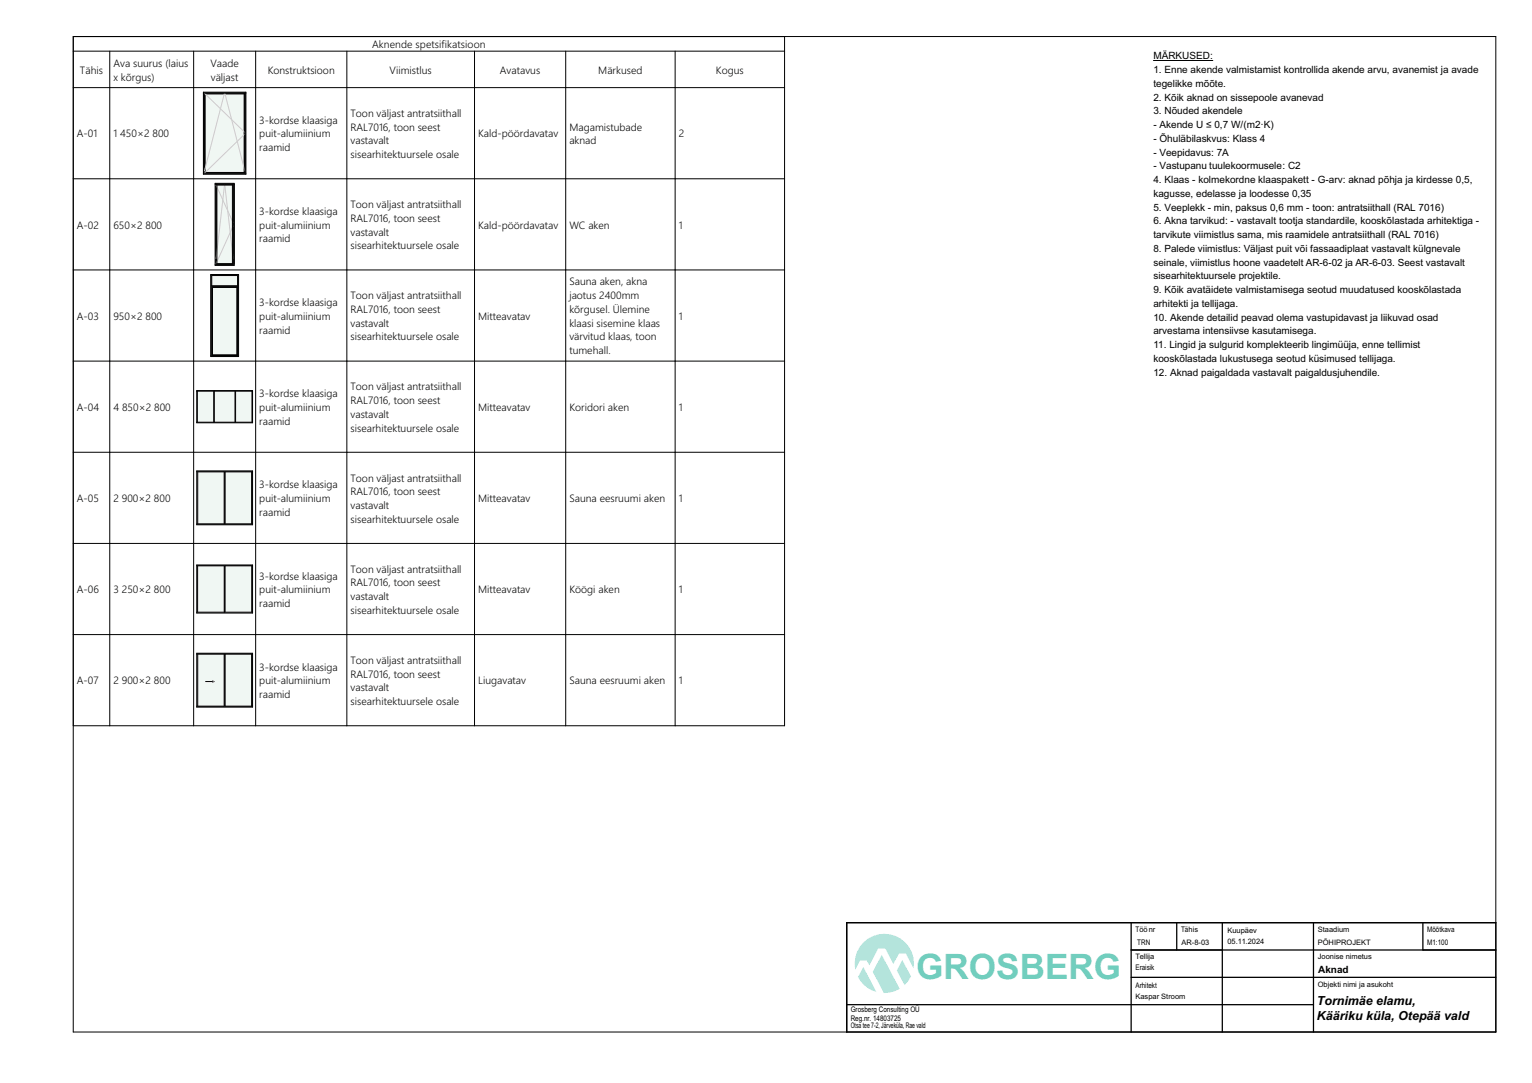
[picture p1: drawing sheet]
<svg xmlns="http://www.w3.org/2000/svg" width="420mm" height="297mm" viewBox="0 0 420 297" stroke-linecap="round" stroke-linejoin="round" font-family="sans-serif">
<defs><g id="words">
<text font-size="9.6" fill="#71cebe" x="251.2" y="268.4">GROSBERG</text>
<g font-size="3.4">
<text x="361" y="275.7">Tornimäe elamu,</text>
<text x="361" y="279.6">Kääriku küla, Otepää vald</text>
</g>
<g font-size="2.8">
<text x="102" y="13.2">Aknende spetsifikatsioon</text>
<text x="21.9" y="20.2">Tähis</text>
<text x="31.1" y="18.3">Ava suurus (laius</text>
<text x="31.1" y="22.1">x kõrgus)</text>
<text x="57.7" y="18.3">Vaade</text>
<text x="57.8" y="22.1">väljast</text>
<text x="73.4" y="20.2">Konstruktsioon</text>
<text x="106.8" y="20.2">Viimistlus</text>
<text x="137.1" y="20.2">Avatavus</text>
<text x="164" y="20.2">Märkused</text>
<text x="196.3" y="20.2">Kogus</text>
<text x="71.1" y="33.9">3-kordse klaasiga</text>
<text x="96.1" y="32.1">Toon väljast antratsiithall</text>
<text x="96.1" y="35.8">RAL7016, toon seest</text>
<text x="156.1" y="35.8">Magamistubade</text>
<text x="21.1" y="37.7">A-01</text>
<text x="31.1" y="37.7">1</text>
<text x="33" y="37.7">450×2</text>
<text x="41.8" y="37.7">800</text>
<text x="71.1" y="37.7">puit-alumiinium</text>
<text x="71.1" y="41.5">raamid</text>
<text x="96.1" y="39.6">vastavalt</text>
<text x="131.1" y="37.7">Kald-pöördavatav</text>
<text x="156.1" y="39.6">aknad</text>
<text x="186.1" y="37.7">2</text>
<text x="96.1" y="43.4">sisearhitektuursele osale</text>
<text x="71.1" y="58.9">3-kordse klaasiga</text>
<text x="96.1" y="57.1">Toon väljast antratsiithall</text>
<text x="21.1" y="62.7">A-02</text>
<text x="31.1" y="62.7">650×2</text>
<text x="39.9" y="62.7">800</text>
<text x="71.1" y="62.7">puit-alumiinium</text>
<text x="96.1" y="60.8">RAL7016, toon seest</text>
<text x="96.1" y="64.6">vastavalt</text>
<text x="131.1" y="62.7">Kald-pöördavatav</text>
<text x="156.1" y="62.7">WC aken</text>
<text x="186.1" y="62.7">1</text>
<text x="71.1" y="66.5">raamid</text>
<text x="96.1" y="68.4">sisearhitektuursele osale</text>
<text x="71.1" y="83.9">3-kordse klaasiga</text>
<text x="96.1" y="82.1">Toon väljast antratsiithall</text>
<text x="156.1" y="78.3">Sauna aken, akna</text>
<text x="156.1" y="82.1">jaotus 2400mm</text>
<text x="21.1" y="87.7">A-03</text>
<text x="31.1" y="87.7">950×2</text>
<text x="39.9" y="87.7">800</text>
<text x="71.1" y="87.7">puit-alumiinium</text>
<text x="96.1" y="85.8">RAL7016, toon seest</text>
<text x="96.1" y="89.6">vastavalt</text>
<text x="131.1" y="87.7">Mitteavatav</text>
<text x="156.1" y="85.8">kõrgusel. Ülemine</text>
<text x="156.1" y="89.6">klaasi sisemine klaas</text>
<text x="186.1" y="87.7">1</text>
<text x="71.1" y="91.5">raamid</text>
<text x="96.1" y="93.4">sisearhitektuursele osale</text>
<text x="156.1" y="93.4">värvitud klaas, toon</text>
<text x="156.1" y="97.1">tumehall.</text>
<text x="96.1" y="107.1">Toon väljast antratsiithall</text>
<text x="21.1" y="112.7">A-04</text>
<text x="31.1" y="112.7">4</text>
<text x="33.5" y="112.7">850×2</text>
<text x="42.3" y="112.7">800</text>
<text x="71.1" y="108.9">3-kordse klaasiga</text>
<text x="71.1" y="112.7">puit-alumiinium</text>
<text x="96.1" y="110.8">RAL7016, toon seest</text>
<text x="131.1" y="112.7">Mitteavatav</text>
<text x="156.1" y="112.7">Koridori aken</text>
<text x="186.1" y="112.7">1</text>
<text x="71.1" y="116.5">raamid</text>
<text x="96.1" y="114.6">vastavalt</text>
<text x="96.1" y="118.4">sisearhitektuursele osale</text>
<text x="21.1" y="137.7">A-05</text>
<text x="31.1" y="137.7">2</text>
<text x="33.4" y="137.7">900×2</text>
<text x="42.2" y="137.7">800</text>
<text x="71.1" y="133.9">3-kordse klaasiga</text>
<text x="71.1" y="137.7">puit-alumiinium</text>
<text x="96.1" y="132.1">Toon väljast antratsiithall</text>
<text x="96.1" y="135.8">RAL7016, toon seest</text>
<text x="131.1" y="137.7">Mitteavatav</text>
<text x="156.1" y="137.7">Sauna eesruumi aken</text>
<text x="186.1" y="137.7">1</text>
<text x="71.1" y="141.5">raamid</text>
<text x="96.1" y="139.6">vastavalt</text>
<text x="96.1" y="143.4">sisearhitektuursele osale</text>
<text x="71.1" y="158.9">3-kordse klaasiga</text>
<text x="96.1" y="157.1">Toon väljast antratsiithall</text>
<text x="96.1" y="160.8">RAL7016, toon seest</text>
<text x="21.1" y="162.7">A-06</text>
<text x="31.1" y="162.7">3</text>
<text x="33.4" y="162.7">250×2</text>
<text x="42.2" y="162.7">800</text>
<text x="71.1" y="162.7">puit-alumiinium</text>
<text x="71.1" y="166.5">raamid</text>
<text x="96.1" y="164.6">vastavalt</text>
<text x="131.1" y="162.7">Mitteavatav</text>
<text x="156.1" y="162.7">Köögi aken</text>
<text x="186.1" y="162.7">1</text>
<text x="96.1" y="168.4">sisearhitektuursele osale</text>
<text x="71.1" y="183.9">3-kordse klaasiga</text>
<text x="96.1" y="182.1">Toon väljast antratsiithall</text>
<text x="96.1" y="185.8">RAL7016, toon seest</text>
<text x="21.1" y="187.7">A-07</text>
<text x="31.1" y="187.7">2</text>
<text x="33.4" y="187.7">900×2</text>
<text x="42.2" y="187.7">800</text>
<text x="71.1" y="187.7">puit-alumiinium</text>
<text x="71.1" y="191.5">raamid</text>
<text x="96.1" y="189.6">vastavalt</text>
<text x="131.1" y="187.7">Liugavatav</text>
<text x="156.1" y="187.7">Sauna eesruumi aken</text>
<text x="186.1" y="187.7">1</text>
<text x="96.1" y="193.4">sisearhitektuursele osale</text>
</g>
<g font-size="2.7">
<text x="316.2" y="16.3">MÄRKUSED:</text>
<text x="316.2" y="20.1">1. Enne akende valmistamist kontrollida akende arvu, avanemist ja avade</text>
<text x="316.2" y="23.9">tegelikke mõõte.</text>
<text x="316.2" y="27.6">2. Kõik aknad on sissepoole avanevad</text>
<text x="316.2" y="31.4">3. Nõuded akendele</text>
<text x="316.2" y="35.2">- Akende U ≤ 0,7 W/(m2·K)</text>
<text x="316.2" y="38.9">- Õhuläbilaskvus: Klass 4</text>
<text x="316.2" y="42.7">- Veepidavus: 7A</text>
<text x="316.2" y="46.5">- Vastupanu tuulekoormusele: C2</text>
<text x="316.2" y="50.3">4. Klaas - kolmekordne klaaspakett - G-arv: aknad põhja ja kirdesse 0,5,</text>
<text x="316.2" y="54">kagusse, edelasse ja loodesse 0,35</text>
<text x="316.2" y="57.8">5. Veeplekk - min, paksus 0,6 mm - toon: antratsiithall (RAL 7016)</text>
<text x="316.2" y="61.6">6. Akna tarvikud: - vastavalt tootja standardile, kooskõlastada arhitektiga -</text>
<text x="316.2" y="65.3">tarvikute viimistlus sama, mis raamidele antratsiithall (RAL 7016)</text>
<text x="316.2" y="69.1">8. Palede viimistlus: Väljast puit või fassaadiplaat vastavalt külgnevale</text>
<text x="316.2" y="72.8">seinale, viimistlus hoone vaadetelt AR-6-02 ja AR-6-03. Seest vastavalt</text>
<text x="316.2" y="76.6">sisearhitektuursele projektile.</text>
<text x="316.2" y="80.4">9. Kõik avatäidete valmistamisega seotud muudatused kooskõlastada</text>
<text x="316.2" y="84.1">arhitekti ja tellijaga.</text>
<text x="316.2" y="87.9">10. Akende detailid peavad olema vastupidavast ja liikuvad osad</text>
<text x="316.2" y="91.7">arvestama intensiivse kasutamisega.</text>
<text x="316.2" y="95.4">11. Lingid ja sulgurid komplekteerib lingimüüja, enne tellimist</text>
<text x="316.2" y="99.2">kooskõlastada lukustusega seotud küsimused tellijaga.</text>
<text x="316.2" y="103">12. Aknad paigaldada vastavalt paigaldusjuhendile.</text>
<text x="361.4" y="266.8">Aknad</text>
</g>
<g font-size="2.1">
<text x="311.3" y="255.6">Töönr</text>
<text x="323.8" y="255.6">Tähis</text>
<text x="336.5" y="255.9">Kuupäev</text>
<text x="361.3" y="255.6">Staadium</text>
<text x="391.3" y="255.6">Mõõtkava</text>
<text x="311.3" y="263.1">Tellija</text>
<text x="311.8" y="259.2">TRN</text>
<text x="323.9" y="259">AR-8-03</text>
<text x="336.5" y="259">05.11.2024</text>
<text x="361.3" y="259.1">PÕHIPROJEKT</text>
<text x="361.3" y="263.1">Joonise nimetus</text>
<text x="391.3" y="259.1">M1:100</text>
<text x="311.3" y="266.1">Eraisik</text>
<text x="311.3" y="271">Arhitekt</text>
<text x="311.3" y="273.9">Kaspar Stroom</text>
<text x="361.3" y="270.6">Objekti nimi ja asukoht</text>
<text x="233.2" y="277.5">Grosberg Consulting OÜ</text>
<text x="233.2" y="279.9">Reg.nr. 14803725</text>
<text x="233.2" y="281.9">Otsa tee 7-2, Järveküla, Rae vald</text>
</g>
</g></defs>
<path d="M310.1 253v30M322.6 253v7.5M335.1 253v30M360.1 253v30M390.1 253v7.5M410.1 253h-178v30M232.1 275.5h128M310.1 260.5h100M310.1 268h100" fill="none" stroke="#000" stroke-width=".35"/>
<g fill="#b4e4dc">
<path d="M247.4 263.3l2.4 4.5-1.8 2.4-2.1-4.1z" fill-rule="evenodd"/>
<path d="M236.7 265.2l3.6 6.8a8.1 8.1 0 0 1-5.1-4.1z" fill-rule="evenodd"/>
<path d="M241.7 261.8l4.9 9.4-1.3 .6-1.5 .4-1.5 .1-3-5.8z" fill-rule="evenodd"/>
<path d="M236.7 258.5a8.1 8.1 0 0 1 9.5-1.5 8.1 8.1 0 0 1 4.3 8.6l-2.2-4.1h-1.8l-1.6 2.9-2.2-4.3h-1.9l-2.5 4.6-.7-1.3h-1.8l-1.3 2.5a8.1 8.1 0 0 1 2.2-7.4z" fill-rule="evenodd"/>
</g>
<path d="M232.1 253h178v30h-178z" fill="none" stroke="#000" stroke-width=".35"/>
<path d="M20.1 10h390v273h-390z" fill="none" stroke="#000" stroke-width=".27"/>
<path d="M55.9 25.6v21.9M67.3 25.6v21.9" fill="none" stroke="#414141" stroke-width=".28"/>
<g fill="#414141">
<path d="M55.8 47.5h11.6v.3h-11.6z" fill-rule="evenodd"/>
<path d="M55.8 25.3h11.6v.3h-11.6z" fill-rule="evenodd"/>
</g>
<path d="M56.1 25.8v21.5M67 25.8v21.5" fill="none" stroke="#414141" stroke-width=".27"/>
<g fill="#414141">
<path d="M56 47.3h11.1v.2h-11.1z" fill-rule="evenodd"/>
<path d="M56 25.6h11.1v.2h-11.1z" fill-rule="evenodd"/>
</g>
<path d="M56.2 25.8h10.7v21.5h-10.7z" fill-rule="evenodd" fill="#f0f7f3"/>
<path d="M55.8 25.3h11.6v22.5h-11.6zM56 25.6h11.1v21.9h-11.1zM56.2 25.8h10.7v21.5h-10.7z" fill="none" stroke="#000" stroke-width=".27"/>
<path d="M56.1 25.6l11 10.7M61.5 25.6l-5.5 21.3M61.6 25.6l5.5 21.3M67.1 36.7l-11 10.8" fill="none" stroke="#ccc" stroke-width=".27"/>
<path d="M59.1 50.6v21.9M64.1 50.6v21.9" fill="none" stroke="#414141" stroke-width=".28"/>
<g fill="#414141">
<path d="M59 72.5h5.2v.3h-5.2z" fill-rule="evenodd"/>
<path d="M59 50.3h5.2v.3h-5.2z" fill-rule="evenodd"/>
</g>
<path d="M59.4 50.8v21.5M63.8 50.8v21.5" fill="none" stroke="#414141" stroke-width=".27"/>
<g fill="#414141">
<path d="M59.3 72.3h4.6v.2h-4.6z" fill-rule="evenodd"/>
<path d="M59.3 50.6h4.6v.2h-4.6z" fill-rule="evenodd"/>
</g>
<path d="M59.5 50.8h4.2v21.5h-4.2z" fill-rule="evenodd" fill="#f0f7f3"/>
<path d="M59 50.3h5.2v22.5h-5.2zM59.3 50.6h4.6v21.9h-4.6zM59.5 50.8h4.2v21.5h-4.2z" fill="none" stroke="#000" stroke-width=".27"/>
<path d="M59.3 50.8l4.6 10.3M61.6 50.6l-2.3 20.3M61.6 50.6l2.3 20.3M63.9 62l-4.6 10.3" fill="none" stroke="#ccc" stroke-width=".27"/>
<g fill="#414141">
<path d="M65.1 75.6h.3v21.9h-.3z" fill-rule="evenodd"/>
<path d="M57.8 75.6h.3v21.9h-.3z" fill-rule="evenodd"/>
</g>
<path d="M58.1 78.5h7" fill="none" stroke="#414141" stroke-width=".28"/>
<g fill="#414141">
<path d="M57.8 97.5h7.6v.3h-7.6z" fill-rule="evenodd"/>
<path d="M57.8 75.3h7.6v.3h-7.6z" fill-rule="evenodd"/>
</g>
<path d="M58.1 75.6h7v2.8h-7z" fill-rule="evenodd" fill="#f0f7f3"/>
<path d="M58.2 78.8v18.5M65 78.8v18.5" fill="none" stroke="#414141" stroke-width=".27"/>
<g fill="#414141">
<path d="M58.1 97.3h7v.2h-7z" fill-rule="evenodd"/>
<path d="M58.1 78.6h7v.2h-7z" fill-rule="evenodd"/>
</g>
<path d="M58.3 78.8h6.6v18.5h-6.6z" fill-rule="evenodd" fill="#f0f7f3"/>
<path d="M57.8 75.3h7.6v22.5h-7.6zM58.1 75.6h7v2.8h-7zM58.1 78.6h7v18.9h-7zM58.3 78.8h6.6v18.5h-6.6z" fill="none" stroke="#000" stroke-width=".27"/>
<path d="M54 107.3v8.5M58.7 107.3v8.5M64.5 107.3v8.5M69.2 107.3v8.5" fill="none" stroke="#414141" stroke-width=".27"/>
<g fill="#414141">
<path d="M53.9 115.8h15.3v.1h-15.3z" fill-rule="evenodd"/>
<path d="M53.9 107.1h15.3v.2h-15.3z" fill-rule="evenodd"/>
</g>
<g fill="#f0f7f3">
<path d="M54.1 107.3h4.5v8.5h-4.5z" fill-rule="evenodd"/>
<path d="M58.8 107.3h5.6v8.5h-5.6z" fill-rule="evenodd"/>
<path d="M64.6 107.3h4.5v8.5h-4.5z" fill-rule="evenodd"/>
</g>
<path d="M53.9 107.1h15.3v8.8h-15.3zM54.1 107.3h4.5v8.5h-4.5zM58.8 107.3h5.6v8.5h-5.6zM64.6 107.3h4.5v8.5h-4.5z" fill="none" stroke="#000" stroke-width=".27"/>
<path d="M54.1 129.4v14.3M61.6 129.4v14.3M69.1 129.4v14.3" fill="none" stroke="#414141" stroke-width=".27"/>
<g fill="#414141">
<path d="M53.9 143.7h15.3v.2h-15.3z" fill-rule="evenodd"/>
<path d="M53.9 129.1h15.3v.3h-15.3z" fill-rule="evenodd"/>
</g>
<g fill="#f0f7f3">
<path d="M61.7 129.4h7.3v14.3h-7.3z" fill-rule="evenodd"/>
<path d="M54.2 129.4h7.3v14.3h-7.3z" fill-rule="evenodd"/>
</g>
<path d="M53.9 129.1h15.3v14.8h-15.3zM54.2 129.4h7.3v14.3h-7.3zM61.7 129.4h7.3v14.3h-7.3z" fill="none" stroke="#000" stroke-width=".27"/>
<path d="M54.1 155.2v12.7M61.6 155.2v12.7M69.1 155.2v12.7" fill="none" stroke="#414141" stroke-width=".27"/>
<g fill="#414141">
<path d="M53.9 167.9h15.3v.2h-15.3z" fill-rule="evenodd"/>
<path d="M53.9 154.9h15.3v.3h-15.3z" fill-rule="evenodd"/>
</g>
<g fill="#f0f7f3">
<path d="M61.7 155.2h7.3v12.7h-7.3z" fill-rule="evenodd"/>
<path d="M54.2 155.2h7.3v12.7h-7.3z" fill-rule="evenodd"/>
</g>
<path d="M53.9 154.9h15.3v13.2h-15.3zM54.2 155.2h7.3v12.7h-7.3zM61.7 155.2h7.3v12.7h-7.3z" fill="none" stroke="#000" stroke-width=".27"/>
<path d="M54.1 179.4v14.3M61.6 179.4v14.3M69.1 179.4v14.3" fill="none" stroke="#414141" stroke-width=".27"/>
<g fill="#414141">
<path d="M53.9 193.7h15.3v.2h-15.3z" fill-rule="evenodd"/>
<path d="M53.9 179.1h15.3v.3h-15.3z" fill-rule="evenodd"/>
</g>
<g fill="#f0f7f3">
<path d="M61.7 179.4h7.3v14.3h-7.3z" fill-rule="evenodd"/>
<path d="M54.2 179.4h7.3v14.3h-7.3z" fill-rule="evenodd"/>
</g>
<g fill="none" stroke="#000" stroke-width=".27">
<path d="M20.1 10h195v189h-195zM20.1 14h195M30.1 14v185M53.1 14v185M70.1 14v185M95.1 14v185M130.1 14v185M155.1 14v185M185.1 14v185M316.2 16.6h16.3M20.1 24h195M20.1 49h195"/>
<path d="M20.1 74h195M20.1 99h195M20.1 124h195M20.1 149h195M20.1 174h195M53.9 179.1h15.3v14.8h-15.3zM54.2 179.4h7.3v14.3h-7.3zM61.7 179.4h7.3v14.3h-7.3zM56.4 186.9h2.3"/>
</g>
<path d="M58.2 186.6l.5 .3-.5 .3" fill="none" stroke="#808080" stroke-width=".27"/>
<use href="#words"/>
</svg>
